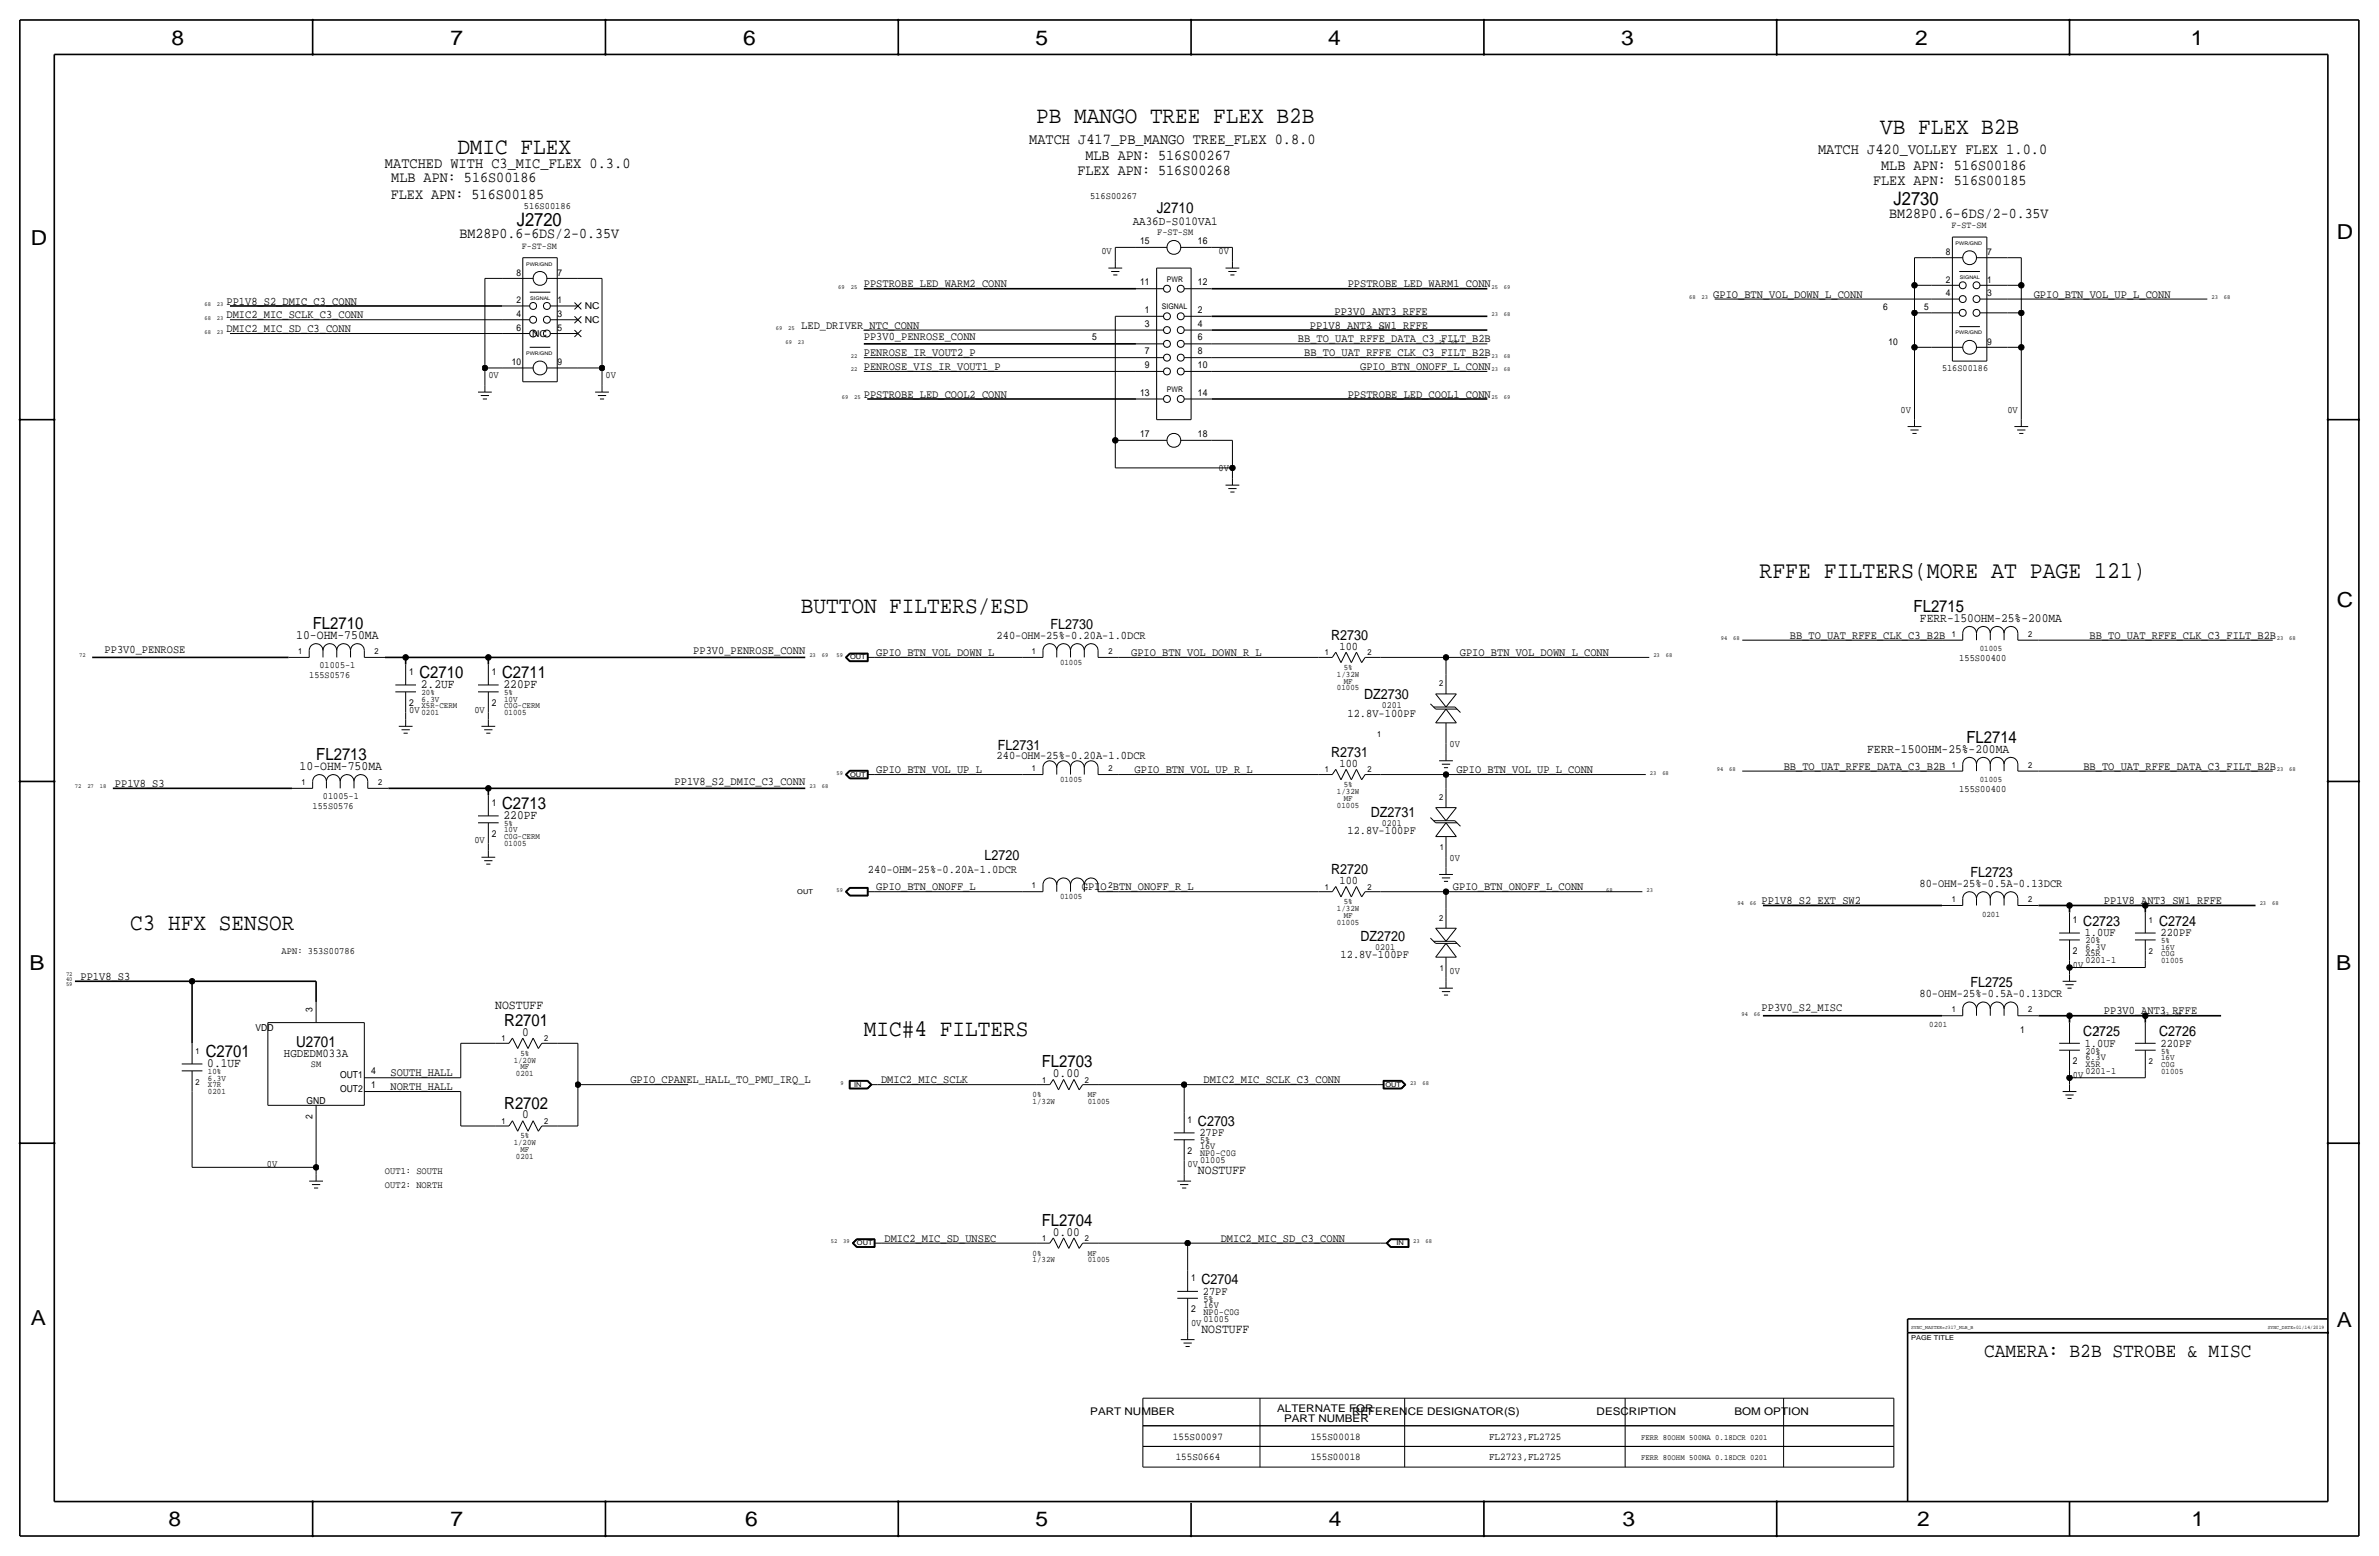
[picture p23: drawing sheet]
<svg xmlns="http://www.w3.org/2000/svg" width="877mm" height="574mm" viewBox="0 0 877 574" stroke-linecap="round" stroke-linejoin="round" font-family="sans-serif">
<defs><g id="words">
<text font-size="8.9" x="648.7" y="213.1">RFFE FILTERS(MORE AT PAGE 121)</text>
<g font-size="8.7">
<text x="382" y="45.5">PB MANGO TREE FLEX B2B</text>
<text x="693.1" y="49.3">VB FLEX B2B</text>
<text x="168.6" y="56.9">DMIC FLEX</text>
<text x="295.2" y="225.8">BUTTON FILTERS/ESD</text>
<text x="48" y="342.6">C3 HFX SENSOR</text>
<text x="318.5" y="382">MIC#4 FILTERS</text>
</g>
<g font-size="7.6">
<text x="63.2" y="16.5">8</text>
<text x="166.1" y="16.5">7</text>
<text x="274" y="16.5">6</text>
<text x="381.7" y="16.5">5</text>
<text x="489.7" y="16.5">4</text>
<text x="597.6" y="16.5">3</text>
<text x="706.1" y="16.5">2</text>
<text x="807.7" y="16.5">1</text>
<text x="861.5" y="88.1">D</text>
<text x="11.4" y="90.4">D</text>
<text x="861.5" y="223.8">C</text>
<text x="10.9" y="357.6">B</text>
<text x="861.3" y="357.4">B</text>
<text x="11.4" y="488.4">A</text>
<text x="861.5" y="489.2">A</text>
<text x="62.2" y="562.6">8</text>
<text x="166.1" y="562.6">7</text>
<text x="274.8" y="562.6">6</text>
<text x="381.7" y="562.6">5</text>
<text x="489.9" y="562.6">4</text>
<text x="598.1" y="562.6">3</text>
<text x="706.8" y="562.6">2</text>
<text x="807.9" y="562.6">1</text>
</g>
<text font-size="7.4" x="731.5" y="500.1">CAMERA: B2B STROBE &amp; MISC</text>
<g font-size="6.8">
<text x="698.1" y="75.7">J2730</text>
<text x="190.5" y="83.3">J2720</text>
</g>
<g font-size="6.2">
<text x="705.5" y="225.6">FL2715</text>
<text x="115.3" y="231.9">FL2710</text>
<text x="154.6" y="249.9">C2710</text>
<text x="185.1" y="249.9">C2711</text>
<text x="724.9" y="273.8">FL2714</text>
<text x="116.6" y="280.2">FL2713</text>
<text x="185.1" y="298.2">C2713</text>
<text x="185.9" y="378.2">R2701</text>
<text x="75.9" y="389.6">C2701</text>
<text x="384.1" y="393.4">FL2703</text>
<text x="185.9" y="408.7">R2702</text>
<text x="384.1" y="451.9">FL2704</text>
</g>
<g font-size="5.6">
<text x="379.4" y="53.1">MATCH J417_PB_MANGO TREE_FLEX 0.8.0</text>
<text x="400.2" y="59">MLB APN: 516S00267</text>
<text x="670.3" y="56.9">MATCH J420_VOLLEY FLEX 1.0.0</text>
<text x="141.9" y="62">MATCHED WITH C3_MIC_FLEX 0.3.0</text>
<text x="397.2" y="64.5">FLEX APN: 516S00268</text>
<text x="693.6" y="62.8">MLB APN: 516S00186</text>
<text x="144.3" y="67.1">MLB APN: 516S00186</text>
<text x="690.6" y="68.3">FLEX APN: 516S00185</text>
<text x="144.1" y="73.4">FLEX APN: 516S00185</text>
<text x="426.5" y="78.5">J2710</text>
<text x="109.2" y="385.8">U2701</text>
</g>
<g font-size="5.5">
<text x="696.5" y="80.3">BM28P0.6-6DS/2-0.35V</text>
<text x="169.5" y="87.9">BM28P0.6-6DS/2-0.35V</text>
</g>
<g font-size="5.2">
<text x="387.3" y="231.9">FL2730</text>
<text x="490.7" y="236">R2730</text>
<text x="502.9" y="257.8">DZ2730</text>
<text x="367.9" y="276.4">FL2731</text>
<text x="490.7" y="279.1">R2731</text>
<text x="505.4" y="301">DZ2731</text>
<text x="363" y="317">L2720</text>
<text x="490.7" y="322.3">R2720</text>
<text x="726.4" y="323.3">FL2723</text>
<text x="768" y="341.4">C2723</text>
<text x="796" y="341.4">C2724</text>
<text x="501.6" y="346.7">DZ2720</text>
<text x="726.4" y="364">FL2725</text>
<text x="768" y="382">C2725</text>
<text x="796" y="382">C2726</text>
<text x="441.7" y="415">C2703</text>
<text x="442.9" y="473.5">C2704</text>
</g>
<g font-size="4.7">
<text x="707.8" y="229.1">FERR-150OHM-25%-200MA</text>
<text x="109.2" y="235.5">10-OHM-750MA</text>
<text x="155.1" y="253.7">2.2UF</text>
<text x="185.6" y="253.7">220PF</text>
<text x="688.4" y="277.4">FERR-150OHM-25%-200MA</text>
<text x="110.5" y="283.7">10-OHM-750MA</text>
<text x="185.6" y="302">220PF</text>
<text x="182.6" y="371.9">NOSTUFF</text>
<text x="192.5" y="381.8">0</text>
<text x="76.4" y="393.4">0.1UF</text>
<text x="388.2" y="397">0.00</text>
<text x="192.5" y="412.2">0</text>
<text x="441.7" y="432.8">NOSTUFF</text>
<text x="388.2" y="455.4">0.00</text>
<text x="442.9" y="491.2">NOSTUFF</text>
</g>
<text font-size="4.5" x="417.6" y="82.8">AA36D-S010VA1</text>
<text font-size="4.4" x="104.7" y="389.6">HGDEDM033A</text>
<g font-size="4.3">
<text x="318.5" y="105.9">PPSTROBE_LED_WARM2_CONN</text>
<text x="496.9" y="105.9">PPSTROBE_LED_WARM1_CONN</text>
<text x="83.5" y="112.3">PP1V8_S2_DMIC_C3_CONN</text>
<text x="631.7" y="109.7">GPIO_BTN_VOL_DOWN_L_CONN</text>
<text x="749.8" y="109.7">GPIO_BTN_VOL_UP_L_CONN</text>
<text x="83.5" y="117.3">DMIC2_MIC_SCLK_C3_CONN</text>
<text x="492" y="116.1">PP3V0_ANT3_RFFE</text>
<text x="83.5" y="122.4">DMIC2_MIC_SD_C3_CONN</text>
<text x="295.4" y="121.2">LED_DRIVER_NTC_CONN</text>
<text x="318.5" y="125.5">PP3V0_PENROSE_CONN</text>
<text x="483" y="121.2">PP1V8_ANT3_SW1_RFFE</text>
<text x="318.5" y="131.3">PENROSE_IR_VOUT2_P</text>
<text x="478.5" y="126.2">BB_TO_UAT_RFFE_DATA_C3_FILT_B2B</text>
<text x="480.8" y="131.3">BB_TO_UAT_RFFE_CLK_C3_FILT_B2B</text>
<text x="318.5" y="136.4">PENROSE_VIS_IR_VOUT1_P</text>
<text x="501.4" y="136.4">GPIO_BTN_ONOFF_L_CONN</text>
<text x="318.5" y="146.6">PPSTROBE_LED_COOL2_CONN</text>
<text x="496.9" y="146.6">PPSTROBE_LED_COOL1_CONN</text>
<text x="367.4" y="235.5">240-OHM-25%-0.20A-1.0DCR</text>
<text x="493.8" y="239.5">100</text>
<text x="659.9" y="235.5">BB_TO_UAT_RFFE_CLK_C3_B2B</text>
<text x="770.4" y="235.5">BB_TO_UAT_RFFE_CLK_C3_FILT_B2B</text>
<text x="38.6" y="240.5">PP3V0_PENROSE</text>
<text x="255.6" y="241">PP3V0_PENROSE_CONN</text>
<text x="323" y="241.8">GPIO_BTN_VOL_DOWN_L</text>
<text x="417" y="241.8">GPIO_BTN_VOL_DOWN_R_L</text>
<text x="538.2" y="241.8">GPIO_BTN_VOL_DOWN_L_CONN</text>
<text x="496.8" y="264.2">12.8V-100PF</text>
<text x="367.4" y="279.9">240-OHM-25%-0.20A-1.0DCR</text>
<text x="323" y="285">GPIO_BTN_VOL_UP_L</text>
<text x="418.3" y="285">GPIO_BTN_VOL_UP_R_L</text>
<text x="493.8" y="282.7">100</text>
<text x="536.9" y="285">GPIO_BTN_VOL_UP_L_CONN</text>
<text x="657.6" y="283.7">BB_TO_UAT_RFFE_DATA_C3_B2B</text>
<text x="768.1" y="283.7">BB_TO_UAT_RFFE_DATA_C3_FILT_B2B</text>
<text x="42.4" y="290.1">PP1V8_S3</text>
<text x="248.7" y="289.3">PP1V8_S2_DMIC_C3_CONN</text>
<text x="496.8" y="307.4">12.8V-100PF</text>
<text x="320" y="321.8">240-OHM-25%-0.20A-1.0DCR</text>
<text x="323" y="328.2">GPIO_BTN_ONOFF_L</text>
<text x="398.8" y="328.2">GPIO_BTN_ONOFF_R_L</text>
<text x="493.8" y="325.9">100</text>
<text x="535.6" y="328.2">GPIO_BTN_ONOFF_L_CONN</text>
<text x="707.6" y="326.9">80-OHM-25%-0.5A-0.13DCR</text>
<text x="649.4" y="333.2">PP1V8_S2_EXT_SW2</text>
<text x="775.7" y="333.2">PP1V8_ANT3_SW1_RFFE</text>
<text x="768.6" y="345.2">1.0UF</text>
<text x="796.5" y="345.2">220PF</text>
<text x="494.2" y="353.1">12.8V-100PF</text>
<text x="29.7" y="361.2">PP1V8_S3</text>
<text x="707.6" y="367.5">80-OHM-25%-0.5A-0.13DCR</text>
<text x="649.4" y="372.6">PP3V0_S2_MISC</text>
<text x="775.7" y="373.9">PP3V0_ANT3_RFFE</text>
<text x="768.6" y="385.8">1.0UF</text>
<text x="796.5" y="385.8">220PF</text>
<text x="144" y="396.7">SOUTH_HALL</text>
<text x="144" y="401.8">NORTH_HALL</text>
<text x="232.4" y="399.3">GPIO_CPANEL_HALL_TO_PMU_IRQ_L</text>
<text x="324.8" y="399.3">DMIC2_MIC_SCLK</text>
<text x="443.7" y="399.3">DMIC2_MIC_SCLK_C3_CONN</text>
<text x="442.2" y="418.8">27PF</text>
<text x="326.1" y="457.7">DMIC2_MIC_SD_UNSEC</text>
<text x="450" y="457.7">DMIC2_MIC_SD_C3_CONN</text>
<text x="443.4" y="477.3">27PF</text>
</g>
<g font-size="3.9">
<text x="401.9" y="521.7">PART NUMBER</text>
<text x="470.9" y="520.4">ALTERNATE FOR</text>
<text x="498.5" y="521.7">REFERENCE DESIGNATOR(S)</text>
<text x="588.6" y="521.7">DESCRIPTION</text>
<text x="639.4" y="521.7">BOM OPTION</text>
<text x="473.4" y="524.3">PART NUMBER</text>
</g>
<g font-size="3.8">
<text x="432.4" y="530.6">155S00097</text>
<text x="483.2" y="530.6">155S00018</text>
<text x="549" y="530.6">FL2723,FL2725</text>
<text x="433.4" y="538.2">155S0664</text>
<text x="483.2" y="538.2">155S00018</text>
<text x="549" y="538.2">FL2723,FL2725</text>
</g>
<g font-size="3.6">
<text x="193.1" y="77.2">516S00186</text>
<text x="401.9" y="73.4">516S00267</text>
<text x="406" y="93.7">0V</text>
<text x="449.2" y="93.7">0V</text>
<text x="180" y="139.4">0V</text>
<text x="223.2" y="139.4">0V</text>
<text x="700.7" y="152.1">0V</text>
<text x="740.1" y="152.1">0V</text>
<text x="449.2" y="173.7">0V</text>
<text x="722.3" y="243.6">155S00400</text>
<text x="150.8" y="262.6">0V</text>
<text x="174.9" y="262.6">0V</text>
<text x="534.4" y="275.3">0V</text>
<text x="722.3" y="291.8">155S00400</text>
<text x="174.9" y="310.9">0V</text>
<text x="534.4" y="317.2">0V</text>
<text x="103.8" y="351.5">APN: 353S00786</text>
<text x="534.4" y="359.2">0V</text>
<text x="764.2" y="356.6">0V</text>
<text x="764.2" y="397.3">0V</text>
<text x="98.3" y="430.3">0V</text>
<text x="437.8" y="430.3">0V</text>
<text x="141.9" y="432.8">OUT1: SOUTH</text>
<text x="141.9" y="437.9">OUT2: NORTH</text>
<text x="439.1" y="488.7">0V</text>
</g>
<g font-size="3.5">
<text x="420.4" y="89.9">15</text>
<text x="426.7" y="86.6">F-ST-SM</text>
<text x="441.7" y="89.9">16</text>
<text x="719.4" y="84.1">F-ST-SM</text>
<text x="192.4" y="91.7">F-ST-SM</text>
<text x="717.4" y="94">8</text>
<text x="732.6" y="94">7</text>
<text x="190.4" y="101.7">8</text>
<text x="205.6" y="101.7">7</text>
<text x="420.4" y="105.2">11</text>
<text x="441.7" y="105.2">12</text>
<text x="717.4" y="104.2">2</text>
<text x="732.6" y="104.2">1</text>
<text x="190.4" y="111.8">2</text>
<text x="205.6" y="111.8">1</text>
<text x="717.4" y="109.3">4</text>
<text x="732.6" y="109.3">3</text>
<text x="190.4" y="116.9">4</text>
<text x="205.6" y="116.9">3</text>
<text x="215.6" y="114">NC</text>
<text x="215.6" y="119.1">NC</text>
<text x="422.1" y="115.3">1</text>
<text x="441.7" y="115.3">2</text>
<text x="694.2" y="114.4">6</text>
<text x="709.4" y="114.4">5</text>
<text x="190.4" y="122">6</text>
<text x="196.1" y="124.2">NC</text>
<text x="205.6" y="122">5</text>
<text x="402.7" y="125.5">5</text>
<text x="422.1" y="120.4">3</text>
<text x="441.7" y="120.4">4</text>
<text x="441.7" y="125.5">6</text>
<text x="422.1" y="130.6">7</text>
<text x="441.7" y="130.6">8</text>
<text x="696.2" y="127.1">10</text>
<text x="732.6" y="127.1">9</text>
<text x="188.6" y="134.7">10</text>
<text x="205.6" y="134.7">9</text>
<text x="422.1" y="135.6">9</text>
<text x="441.7" y="135.6">10</text>
<text x="716" y="136.9">516S00186</text>
<text x="420.4" y="145.8">13</text>
<text x="441.7" y="145.8">14</text>
<text x="420.4" y="161">17</text>
<text x="441.7" y="161">18</text>
<text x="114" y="249.9">155S0576</text>
<text x="117.8" y="246.4">01005-1</text>
<text x="150.8" y="248.7">1</text>
<text x="181.3" y="248.7">1</text>
<text x="150.8" y="260.1">2</text>
<text x="181.3" y="260.1">2</text>
<text x="509.5" y="261.1">0201</text>
<text x="115.3" y="298.2">155S0576</text>
<text x="119.1" y="294.6">01005-1</text>
<text x="181.3" y="296.9">1</text>
<text x="509.5" y="304.3">0201</text>
<text x="181.3" y="308.4">2</text>
<text x="764.2" y="340.1">1</text>
<text x="768.8" y="347.7">20%</text>
<text x="506.9" y="350">0201</text>
<text x="764.2" y="351.5">2</text>
<text x="768.8" y="350">6.3V</text>
<text x="768.8" y="352.6">X5R</text>
<text x="768.8" y="355.1">0201-1</text>
<text x="115.3" y="373.1" transform="rotate(-90 115.3 373.1)">3</text>
<text x="94.2" y="380">VDD</text>
<text x="744.8" y="380.7">1</text>
<text x="768.8" y="388.4">20%</text>
<text x="114.6" y="393.4">SM</text>
<text x="136.9" y="396">4</text>
<text x="764.2" y="392.2">2</text>
<text x="768.8" y="390.7">6.3V</text>
<text x="768.8" y="393.2">X5R</text>
<text x="768.8" y="395.7">0201-1</text>
<text x="125.4" y="397.3">OUT1</text>
<text x="136.9" y="401.1">1</text>
<text x="113" y="406.9">GND</text>
<text x="125.4" y="402.3">OUT2</text>
<text x="115.3" y="412.5" transform="rotate(-90 115.3 412.5)">2</text>
<text x="437.8" y="413.8">1</text>
<text x="437.8" y="425.2">2</text>
<text x="442.4" y="421.4">5%</text>
<text x="442.4" y="423.7">16V</text>
<text x="442.4" y="426.2">NP0-C0G</text>
<text x="442.4" y="428.8">01005</text>
<text x="439.1" y="472.2">1</text>
<text x="443.7" y="479.8">5%</text>
<text x="439.1" y="483.6">2</text>
<text x="443.7" y="482.1">16V</text>
<text x="443.7" y="484.6">NP0-C0G</text>
<text x="443.7" y="487.2">01005</text>
</g>
<g font-size="3.1">
<text x="719.5" y="234.7">1</text>
<text x="747.7" y="234.7">2</text>
<text x="109.9" y="241">1</text>
<text x="138.1" y="241">2</text>
<text x="380.4" y="241">1</text>
<text x="390.8" y="245.1">01005</text>
<text x="408.6" y="241">2</text>
<text x="488.4" y="241.6">1</text>
<text x="504.1" y="241.6">2</text>
<text x="729.9" y="240">01005</text>
<text x="492.9" y="249.4">1/32W</text>
<text x="495.4" y="246.9">5%</text>
<text x="495.4" y="252">MF</text>
<text x="155.4" y="256.3">20%</text>
<text x="185.9" y="256.3">5%</text>
<text x="492.9" y="254.5">01005</text>
<text x="530.6" y="253">2</text>
<text x="155.4" y="258.6">6.3V</text>
<text x="155.4" y="263.7">0201</text>
<text x="155.4" y="261.1">X5R-CERM</text>
<text x="185.9" y="258.6">10V</text>
<text x="185.9" y="261.1">C0G-CERM</text>
<text x="185.9" y="263.7">01005</text>
<text x="507.7" y="271.5">1</text>
<text x="380.4" y="284.2">1</text>
<text x="408.6" y="284.2">2</text>
<text x="488.4" y="284.7">1</text>
<text x="504.1" y="284.7">2</text>
<text x="719.5" y="283">1</text>
<text x="747.7" y="283">2</text>
<text x="111.2" y="289.3">1</text>
<text x="139.4" y="289.3">2</text>
<text x="390.8" y="288.3">01005</text>
<text x="492.9" y="292.6">1/32W</text>
<text x="495.4" y="290.1">5%</text>
<text x="729.9" y="288.3">01005</text>
<text x="492.9" y="297.7">01005</text>
<text x="495.4" y="295.1">MF</text>
<text x="530.6" y="294.9">2</text>
<text x="185.9" y="304.5">5%</text>
<text x="185.9" y="309.4">C0G-CERM</text>
<text x="185.9" y="306.8">10V</text>
<text x="185.9" y="311.9">01005</text>
<text x="530.8" y="313.4">1</text>
<text x="380.4" y="327.4">1</text>
<text x="408.6" y="327.4">2</text>
<text x="488.4" y="327.9">1</text>
<text x="504.1" y="327.9">2</text>
<text x="390.8" y="331.5">01005</text>
<text x="492.9" y="335.8">1/32W</text>
<text x="495.4" y="333.2">5%</text>
<text x="719.5" y="332.5">1</text>
<text x="747.7" y="332.5">2</text>
<text x="492.9" y="340.9">01005</text>
<text x="495.4" y="338.3">MF</text>
<text x="530.6" y="339.3">2</text>
<text x="730.7" y="337.8">0201</text>
<text x="792.2" y="340.1">1</text>
<text x="796.7" y="347.7">5%</text>
<text x="792.2" y="351.5">2</text>
<text x="796.7" y="350">16V</text>
<text x="796.7" y="352.6">C0G</text>
<text x="530.8" y="357.9">1</text>
<text x="796.7" y="355.1">01005</text>
<text x="719.5" y="373.1">1</text>
<text x="747.7" y="373.1">2</text>
<text x="184.9" y="383.8">1</text>
<text x="200.6" y="383.8">2</text>
<text x="711.3" y="378.5">0201</text>
<text x="772.7" y="380.7">1</text>
<text x="72.1" y="388.4">1</text>
<text x="191.8" y="389.1">5%</text>
<text x="796.7" y="388.4">5%</text>
<text x="76.7" y="396">10%</text>
<text x="189.4" y="391.7">1/20W</text>
<text x="191.8" y="394.2">MF</text>
<text x="792.2" y="392.2">2</text>
<text x="796.7" y="390.7">16V</text>
<text x="796.7" y="395.7">01005</text>
<text x="796.7" y="393.2">C0G</text>
<text x="72.1" y="399.8">2</text>
<text x="76.7" y="398.3">6.3V</text>
<text x="76.7" y="400.8">X7R</text>
<text x="190.2" y="396.7">0201</text>
<text x="384.2" y="399">1</text>
<text x="400" y="399">2</text>
<text x="76.7" y="403.4">0201</text>
<text x="380.7" y="406.9">1/32W</text>
<text x="380.7" y="404.4">0%</text>
<text x="401" y="406.9">01005</text>
<text x="401" y="404.4">MF</text>
<text x="184.9" y="414.3">1</text>
<text x="191.8" y="419.6">5%</text>
<text x="200.6" y="414.3">2</text>
<text x="189.4" y="422.1">1/20W</text>
<text x="191.8" y="424.7">MF</text>
<text x="190.2" y="427.2">0201</text>
<text x="384.2" y="457.5">1</text>
<text x="400" y="457.5">2</text>
<text x="380.7" y="465.3">1/32W</text>
<text x="380.7" y="462.8">0%</text>
<text x="401" y="465.3">01005</text>
<text x="401" y="462.8">MF</text>
</g>
<g font-size="3">
<text x="605" y="530.6">FERR 80OHM 500MA 0.18DCR 0201</text>
<text x="605" y="538.2">FERR 80OHM 500MA 0.18DCR 0201</text>
</g>
<g font-size="2.9">
<text x="430.2" y="103.9">PWR</text>
<text x="428.3" y="114">SIGNAL</text>
<text x="430.2" y="144.5">PWR</text>
</g>
<g font-size="2.5">
<text x="313.4" y="243.1">OUT</text>
<text x="313.4" y="286.3">OUT</text>
<text x="293.9" y="329.4">OUT</text>
<text x="314.9" y="400.6">IN</text>
<text x="510.7" y="400.6">OUT</text>
<text x="315.9" y="459">OUT</text>
<text x="514.9" y="459">IN</text>
<text x="704.5" y="493.8">PAGE TITLE</text>
</g>
<g font-size="2.3">
<text x="309.1" y="106.4">69</text>
<text x="313.6" y="106.4">25</text>
<text x="549.9" y="106.4">25</text>
<text x="554.4" y="106.4">69</text>
<text x="75.4" y="112.8">68</text>
<text x="80" y="112.8">23</text>
<text x="622.8" y="110.2">68</text>
<text x="627.3" y="110.2">23</text>
<text x="815.3" y="110.2">23</text>
<text x="819.9" y="110.2">68</text>
<text x="75.4" y="117.9">68</text>
<text x="80" y="117.9">23</text>
<text x="549.9" y="116.6">23</text>
<text x="554.4" y="116.6">68</text>
<text x="75.4" y="122.9">68</text>
<text x="80" y="122.9">23</text>
<text x="286" y="121.7">69</text>
<text x="290.6" y="121.7">25</text>
<text x="503.7" y="121.7">23</text>
<text x="508.3" y="121.7">68</text>
<text x="289.6" y="126.7">69</text>
<text x="294.2" y="126.7">23</text>
<text x="313.6" y="131.8">22</text>
<text x="530.4" y="126.7">23</text>
<text x="535" y="126.7">68</text>
<text x="549.9" y="131.8">23</text>
<text x="554.4" y="131.8">68</text>
<text x="313.6" y="136.9">22</text>
<text x="549.9" y="136.9">23</text>
<text x="554.4" y="136.9">68</text>
<text x="310.3" y="147.1">69</text>
<text x="314.9" y="147.1">25</text>
<text x="549.9" y="147.1">25</text>
<text x="554.4" y="147.1">69</text>
<text x="634.4" y="236">94</text>
<text x="639" y="236">68</text>
<text x="839.4" y="236">23</text>
<text x="844" y="236">68</text>
<text x="29.2" y="242.3">72</text>
<text x="298.4" y="242.3">23</text>
<text x="303" y="242.3">69</text>
<text x="308.4" y="242.3">59</text>
<text x="609.5" y="242.3">23</text>
<text x="614.1" y="242.3">68</text>
<text x="308.4" y="285.5">59</text>
<text x="608.3" y="285.5">23</text>
<text x="612.9" y="285.5">68</text>
<text x="632.9" y="284.2">94</text>
<text x="637.5" y="284.2">68</text>
<text x="839.4" y="284.2">23</text>
<text x="844" y="284.2">68</text>
<text x="27.6" y="290.6">72</text>
<text x="32.2" y="290.6">27</text>
<text x="36.8" y="290.6">18</text>
<text x="298.4" y="290.6">23</text>
<text x="303" y="290.6">68</text>
<text x="308.4" y="328.7">59</text>
<text x="592.1" y="328.7">68</text>
<text x="607" y="328.7">23</text>
<text x="640.5" y="333.8">94</text>
<text x="645.1" y="333.8">66</text>
<text x="833.1" y="333.8">23</text>
<text x="837.6" y="333.8">68</text>
<text x="24.3" y="359.9">72</text>
<text x="24.3" y="363.5">59</text>
<text x="24.3" y="361.7">40</text>
<text x="642.1" y="374.4">94</text>
<text x="646.6" y="374.4">66</text>
<text x="797.3" y="374.4">23</text>
<text x="801.9" y="374.4">68</text>
<text x="309.8" y="399.8">9</text>
<text x="519.8" y="399.8">23</text>
<text x="524.4" y="399.8">68</text>
<text x="306.3" y="458.2">52</text>
<text x="310.9" y="458.2">39</text>
<text x="521" y="458.2">23</text>
<text x="525.5" y="458.2">68</text>
</g>
<g font-size="2">
<text x="704.5" y="490">SYNC_MASTER=J317_MLB_B</text>
<text x="836" y="490">SYNC_DATE=01/14/2019</text>
</g>
<g font-size="1.8">
<text x="721" y="90.4">PWR/GND</text>
<text x="193.9" y="98">PWR/GND</text>
<text x="722.6" y="102.9">SIGNAL</text>
<text x="195.5" y="110.5">SIGNAL</text>
<text x="721" y="123.2">PWR/GND</text>
<text x="193.9" y="130.8">PWR/GND</text>
</g>
</g></defs>
<g fill="none" stroke="#000" stroke-width=".6">
<path d="M7.3 7.4v558.8zM7.3 7.4h862.3zM115.3 7.4v12.7zM223.2 7.4v12.7zM331.2 7.4v12.7zM439.1 7.4v12.7zM547.1 7.4v12.7zM655 7.4v12.7zM763 7.4v12.7zM869.6 7.4v558.8zM20 20.1v533.4zM20 20.1h838.2z"/>
<path d="M858.2 20.1v533.4zM84.8 112.8h100.3zM318.5 106.4h100.3zM446.7 116.6h101.6zM446.7 106.4h101.6zM318.5 126.7h100.3zM446.7 121.7h101.6zM7.3 154.7h12.7zM319.7 147.1h99.1zM446.7 147.1h101.6zM858.2 154.7h11.4zM34 242.3h72.4z"/>
<path d="M141.9 242.3h7.7zM149.6 242.3h30.4zM149.6 242.3v2.6zM180 242.3h116.9zM180 242.3v2.6zM7.3 288h12.7zM41.6 290.6h66zM143.2 290.6h36.8zM180 290.6h116.9zM180 290.6v2.5zM858.2 288h11.4zM649.9 333.8h66.1z"/>
<path d="M751.5 333.8h11.5zM763 333.8h27.9zM763 333.8v2.5zM790.9 333.8v2.5zM790.9 333.8h40.6zM27.6 361.7h43.2zM70.8 361.7h45.7zM70.8 361.7v22.9zM116.5 361.7v7.6zM649.9 374.4h66.1zM751.5 374.4h11.5zM763 374.4h27.9z"/>
<path d="M763 374.4v2.5zM790.9 374.4v2.5zM790.9 374.4h27.9zM7.3 421.4h12.7zM858.2 421.4h11.4zM703.3 486.2v5zM703.3 486.2h154.9zM703.3 491.2h154.9zM703.3 491.2v62.3zM20 553.5h838.2zM115.3 553.5v12.7zM223.2 553.5v12.7z"/>
<path d="M331.2 553.5v12.7zM439.1 554v12.2zM547.1 553.5v12.7zM655 553.5v12.7zM763 553.5v12.7zM7.3 566.2h862.3z"/>
</g>
<g fill="none" stroke="#000" stroke-width=".37">
<path d="M192.7 95v45.7zM192.7 95h12.7zM205.4 95v45.7zM408.6 98.8h5.1zM411.2 91.2h7.6zM411.2 91.2v5.1zM411.2 96.3v2.5zM418.8 91.2h11.4zM426.4 98.8v55.9zM426.4 98.8h12.7zM435.3 91.2h11.4zM439.1 98.8v55.9z"/>
<path d="M446.7 91.2h7.7zM451.8 98.8h5.1zM454.4 91.2v5.1zM454.4 96.3v2.5zM705.8 95v10.2zM705.8 95h6.4zM712.2 95h11.4zM719.8 87.4v45.7zM719.8 87.4h12.7zM728.7 95h11.4zM732.5 87.4v45.7zM740.1 95h5.1z"/>
<path d="M745.2 95v10.2zM84.8 117.9h100.3zM178.8 102.6v33zM178.8 102.6h6.3zM185.1 117.9h10.2zM185.1 112.8h10.2zM185.1 102.6h11.4zM195.3 107.7h7.6zM201.6 102.6h11.5zM202.9 117.9h10.2zM202.9 112.8h10.2zM211.8 111.5l2.5 2.5z"/>
<path d="M211.8 116.6l2.5 2.5zM213.1 102.6h8.8zM214.3 111.5l-2.5 2.5zM214.3 116.6l-2.5 2.5zM221.9 102.6v33zM409.7 100.1h3zM410.4 101.3h1.5zM411.2 116.6v45.7zM411.2 116.6h7.6zM418.8 106.4h10.2zM418.8 116.6h10.2zM436.6 116.6h10.1z"/>
<path d="M436.6 106.4h10.1zM452.8 100.1h3.1zM453.6 101.3h1.5zM632.2 110.2h80zM705.8 115.3h6.4zM705.8 105.2v10.1zM705.8 115.3v12.7zM705.8 105.2h6.4zM712.2 115.3h10.1zM712.2 110.2h10.1zM712.2 105.2h10.1zM722.3 100.1h7.6z"/>
<path d="M729.9 115.3h10.2zM729.9 110.2h10.2zM729.9 105.2h10.2zM740.1 105.2h5.1zM740.1 115.3h5.1zM740.1 110.2h73.7zM745.2 105.2v10.1zM745.2 115.3v12.7zM84.8 122.9h100.3zM178.8 135.6h6.3zM178.8 135.6v6.4zM185.1 135.6h11.4z"/>
<path d="M185.1 122.9h10.2zM195.3 128h7.6zM201.6 135.6h11.5zM202.9 122.9h10.2zM211.8 124.2l2.5-2.5zM211.8 121.7l2.5 2.5zM213.1 135.6h8.8zM221.9 135.6v6.4zM318.5 131.8h100.3zM318.5 136.9h100.3zM318.5 121.7h100.3zM418.8 126.7h10.2z"/>
<path d="M418.8 136.9h10.2zM418.8 131.8h10.2zM418.8 121.7h10.2zM436.6 131.8h10.1zM436.6 136.9h10.1zM436.6 121.7h10.1zM436.6 126.7h10.1zM446.7 136.9h101.6zM446.7 131.8h101.6zM446.7 126.7h101.6zM705.8 128h6.4zM705.8 128v26.7z"/>
<path d="M712.2 128h11.4zM719.8 133.1h12.7zM722.3 120.4h7.6zM728.7 128h11.4zM740.1 128h5.1zM745.2 128v26.7zM176.2 144.5h5.1zM177.2 145.8h3.1zM178 147.1h1.5zM178.8 142v2.5zM192.7 140.7h12.7zM219.4 144.5h5.1z"/>
<path d="M220.4 145.8h3.1zM221.2 147.1h1.5zM221.9 142v2.5zM418.8 147.1h10.2zM426.4 154.7h12.7zM436.6 147.1h10.1zM703.3 157.2h5.1zM704.3 158.5h3zM705.1 159.8h1.5zM705.8 154.7v2.5zM742.6 157.2h5.1zM743.7 158.5h3z"/>
<path d="M744.4 159.8h1.5zM745.2 154.7v2.5zM411.2 172.5h43.2zM411.2 162.3v10.2zM411.2 162.3h7.6zM418.8 162.3h11.4zM435.3 162.3h11.4zM446.7 162.3h7.7zM451.8 178.8h5.1zM454.4 162.3v10.2zM454.4 172.5v3.8zM454.4 176.3v2.5z"/>
<path d="M452.8 180.1h3.1zM453.6 181.4h1.5zM114 239.8v2.5zM114 239.8a2.54 2.54 0 0 1 2.5-2.5 2.54 2.54 0 0 1 2.6 2.5 2.54 2.54 0 0 1 2.5-2.5 2.54 2.54 0 0 1 2.6 2.5 2.54 2.54 0 0 1 2.5-2.5 2.54 2.54 0 0 1 2.5 2.5 2.54 2.54 0 0 1 2.6-2.5 2.54 2.54 0 0 1 2.5 2.5M119.1 239.8v2.5zM124.2 239.8v2.5zM129.2 239.8v2.5zM134.3 239.8v2.5zM384.5 239.8v2.5zM384.5 239.8a2.54 2.54 0 0 1 2.5-2.5 2.54 2.54 0 0 1 2.6 2.5 2.54 2.54 0 0 1 2.5-2.5 2.54 2.54 0 0 1 2.6 2.5 2.54 2.54 0 0 1 2.5-2.5 2.54 2.54 0 0 1 2.5 2.5 2.54 2.54 0 0 1 2.6-2.5 2.54 2.54 0 0 1 2.5 2.5M389.6 239.8v2.5zM394.7 239.8v2.5z"/>
<path d="M399.7 239.8v2.5zM404.8 239.8v2.5zM642.3 236h73.7zM716 236h7.6zM723.6 233.4v2.6zM723.6 233.4a2.54 2.54 0 0 1 2.5-2.5 2.54 2.54 0 0 1 2.6 2.5 2.54 2.54 0 0 1 2.5-2.5 2.54 2.54 0 0 1 2.6 2.5 2.54 2.54 0 0 1 2.5-2.5 2.54 2.54 0 0 1 2.5 2.5 2.54 2.54 0 0 1 2.6-2.5 2.54 2.54 0 0 1 2.5 2.5M728.7 233.4v2.6zM733.8 233.4v2.6zM738.8 233.4v2.6zM743.9 233.4v2.6zM743.9 236h7.6zM751.5 236h86.4z"/>
<path d="M106.4 242.3h7.6zM134.3 242.3h7.6zM145.7 252.5h7.7zM145.7 255h7.7zM149.6 244.9v7.6zM149.6 255v7.6zM176.2 252.5h7.6zM176.2 255h7.6zM180 244.9v7.6zM180 255v7.6zM311.7 242.3l1.5-1.6zM311.7 242.3l1.5 1.6z"/>
<path d="M311.8 242.3l1.5 1.5zM312 242.3l1.3-1.4zM312 242.3l1.3 1.4zM312.1 242.3l1.3-1.3zM312.1 242.3l1.3 1.3zM313.2 240.7h6.8zM313.2 243.9h6.8zM313.3 240.8l-1.5 1.5zM313.3 240.8h6.6zM313.3 243.8h6.6zM313.3 240.9h6.5zM313.3 243.7h6.5z"/>
<path d="M313.4 241h6.3zM313.4 243.6h6.3zM319.7 242.3h2.6zM319.7 241v2.6zM319.8 240.9v2.8zM319.9 240.8v3zM320 240.7v3.2zM322.3 242.3h54.6zM376.9 242.3h7.6zM404.8 242.3h7.6zM412.4 242.3h73.7zM486.1 242.3h5.1z"/>
<path d="M492.5 240.4l-1.3 1.9zM492.5 240.4l1.9 3.8zM496.3 240.4l-1.9 3.8zM496.3 240.4l1.9 3.8zM500.1 240.4l1.9 3.8zM500.1 240.4l-1.9 3.8zM503.3 242.3h5.7zM503.3 242.3l-1.3 1.9zM509 242.3h24.1zM527.4 259.4l1.9 2zM529.3 255.8h7.6zM529.3 255.8l3.8 4.8z"/>
<path d="M533.1 242.3v6.4zM533.1 242.3h74.9zM533.1 248.7v7.1zM536.9 255.8l-3.8 4.8zM147 267.7h5.1zM148 269h3.1zM148.8 270.3h1.5zM149.6 262.6v2.6zM149.6 265.2v2.5zM177.5 267.7h5.1zM178.5 269h3.1zM179.3 270.3h1.5z"/>
<path d="M180 262.6v2.6zM180 265.2v2.5zM528.5 260.6h7.9zM529.3 266.4h7.6zM529.3 261.4h7.9zM533.1 274.1v3.8zM533.1 277.9v2.5zM533.1 261.4l-3.8 5zM533.1 261.4l3.8 5zM533.1 266.4v7.7zM536.4 260.6l2 2zM107.6 290.6h7.7z"/>
<path d="M115.3 288v2.6zM115.3 288a2.54 2.54 0 0 1 2.5-2.5 2.54 2.54 0 0 1 2.5 2.5 2.54 2.54 0 0 1 2.6-2.5 2.54 2.54 0 0 1 2.5 2.5 2.54 2.54 0 0 1 2.6-2.5 2.54 2.54 0 0 1 2.5 2.5 2.54 2.54 0 0 1 2.5-2.5 2.54 2.54 0 0 1 2.6 2.5M120.3 288v2.6zM125.4 288v2.6zM130.5 288v2.6zM135.6 290.6h7.6zM135.6 288v2.6zM180 293.1v7.6zM311.7 285.5l1.5-1.6zM311.7 285.5l1.5 1.6zM311.8 285.5l1.5 1.5zM312 285.5l1.3-1.4z"/>
<path d="M312 285.5l1.3 1.4zM312.1 285.5l1.3 1.3zM313.2 283.9h6.8zM313.2 287.1h6.8zM313.3 284l-1.5 1.5zM313.3 284h6.6zM313.3 287h6.6zM313.3 284.1h6.5zM313.3 286.9h6.5zM313.4 284.2l-1.3 1.3zM313.4 284.2h6.3zM313.4 286.8h6.3z"/>
<path d="M319.7 285.5h2.6zM319.7 284.2v2.6zM319.8 284.1v2.8zM319.9 284v3zM320 283.9v3.2zM322.3 285.5h54.6zM376.9 285.5h7.6zM384.5 283v2.5zM384.5 283a2.54 2.54 0 0 1 2.5-2.6 2.54 2.54 0 0 1 2.6 2.6 2.54 2.54 0 0 1 2.5-2.6 2.54 2.54 0 0 1 2.6 2.6 2.54 2.54 0 0 1 2.5-2.6 2.54 2.54 0 0 1 2.5 2.6 2.54 2.54 0 0 1 2.6-2.6 2.54 2.54 0 0 1 2.5 2.6M389.6 283v2.5zM394.7 283v2.5zM399.7 283v2.5z"/>
<path d="M404.8 285.5h7.6zM404.8 283v2.5zM412.4 285.5h73.7zM486.1 285.5h5.1zM492.5 283.6l-1.3 1.9zM492.5 283.6l1.9 3.8zM496.3 283.6l-1.9 3.8zM496.3 283.6l1.9 3.8zM500.1 283.6l1.9 3.8zM500.1 283.6l-1.9 3.8zM503.3 285.5h5.7zM503.3 285.5l-1.3 1.9z"/>
<path d="M509 285.5h24.1zM529.3 297.7h7.6zM529.3 297.7l3.8 4.8zM530.6 280.4h5zM531.6 281.7h3zM532.3 283h1.6zM533.1 285.5v5.1zM533.1 285.5h73.7zM533.1 290.6v7.1zM536.9 297.7l-3.8 4.8zM642.3 284.2h73.7zM716 284.2h7.6z"/>
<path d="M723.6 281.7v2.5zM723.6 281.7a2.54 2.54 0 0 1 2.5-2.5 2.54 2.54 0 0 1 2.6 2.5 2.54 2.54 0 0 1 2.5-2.5 2.54 2.54 0 0 1 2.6 2.5 2.54 2.54 0 0 1 2.5-2.5 2.54 2.54 0 0 1 2.5 2.5 2.54 2.54 0 0 1 2.6-2.5 2.54 2.54 0 0 1 2.5 2.5M728.7 281.7v2.5zM733.8 281.7v2.5zM738.8 281.7v2.5zM743.9 281.7v2.5zM743.9 284.2h7.6zM751.5 284.2h86.4zM176.2 300.7h7.6zM176.2 303.3h7.6zM177.5 316h5.1zM178.5 317.2h3.1z"/>
<path d="M179.3 318.5h1.5zM180 310.9v2.5zM180 313.4v2.6zM180 303.3v7.6zM527.4 301.3l1.9 2zM528.5 302.5h7.9zM529.3 308.4h7.6zM529.3 303.3h7.9zM533.1 316v3.8zM533.1 319.8v2.5zM533.1 303.3l-3.8 5.1zM533.1 303.3l3.8 5.1z"/>
<path d="M533.1 308.4v7.6zM536.4 302.5l2 2zM311.7 328.7l1.5-1.6zM311.7 328.7l1.5 1.6zM311.8 328.7l1.5 1.4zM311.8 328.7l1.5-1.5zM312 328.7l1.3-1.4zM312 328.7l1.3 1.3zM312.1 328.7l1.3 1.2zM313.2 327.1h6.8zM313.2 330.3h6.8zM313.3 327.2h6.6z"/>
<path d="M313.3 330.1h6.6zM313.3 327.3h6.5zM313.3 330h6.5zM313.4 327.4l-1.3 1.3zM313.4 327.4h6.3zM313.4 329.9h6.3zM319.7 328.7h2.6zM319.7 327.4v2.5zM319.8 327.3v2.7zM319.9 327.2v2.9zM320 327.1v3.2zM322.3 328.7h54.6z"/>
<path d="M376.9 328.7h7.6zM384.5 326.1v2.6zM384.5 326.1a2.54 2.54 0 0 1 2.5-2.5 2.54 2.54 0 0 1 2.6 2.5 2.54 2.54 0 0 1 2.5-2.5 2.54 2.54 0 0 1 2.6 2.5 2.54 2.54 0 0 1 2.5-2.5 2.54 2.54 0 0 1 2.5 2.5 2.54 2.54 0 0 1 2.6-2.5 2.54 2.54 0 0 1 2.5 2.5M389.6 326.1v2.6zM394.7 326.1v2.6zM399.7 326.1v2.6zM404.8 328.7h7.6zM404.8 326.1v2.6zM412.4 328.7h73.7zM486.1 328.7h5.1zM492.5 326.7l-1.3 2zM492.5 326.7l1.9 3.9z"/>
<path d="M496.3 326.7l-1.9 3.9zM496.3 326.7l1.9 3.9zM500.1 326.7l1.9 3.9zM500.1 326.7l-1.9 3.9zM503.3 328.7h5.7zM503.3 328.7l-1.3 1.9zM509 328.7h24.1zM530.6 322.3h5zM531.6 323.6h3zM532.3 324.9h1.6zM533.1 328.7v6.3zM533.1 328.7h72.4z"/>
<path d="M533.1 335v7.1zM716 333.8h7.6zM723.6 331.2v2.6zM723.6 331.2a2.54 2.54 0 0 1 2.5-2.5 2.54 2.54 0 0 1 2.6 2.5 2.54 2.54 0 0 1 2.5-2.5 2.54 2.54 0 0 1 2.6 2.5 2.54 2.54 0 0 1 2.5-2.5 2.54 2.54 0 0 1 2.5 2.5 2.54 2.54 0 0 1 2.6-2.5 2.54 2.54 0 0 1 2.5 2.5M728.7 331.2v2.6zM733.8 331.2v2.6zM738.8 331.2v2.6zM743.9 333.8h7.6zM743.9 331.2v2.6zM763 336.3v7.6zM790.9 336.3v7.6zM527.4 345.8l1.9 1.9z"/>
<path d="M528.5 347h7.9zM529.3 352.8h7.6zM529.3 342.1h7.6zM529.3 347.7h7.9zM529.3 342.1l3.8 4.9zM533.1 347.7l-3.8 5.1zM533.1 347.7l3.8 5.1zM533.1 352.8v7.6zM536.4 347l2 2zM536.9 342.1l-3.8 4.9zM759.2 343.9h7.6zM759.2 346.5h7.6z"/>
<path d="M763 356.6h27.9zM763 354.1v2.5zM763 356.6v2.6zM763 346.5v7.6zM763 359.2v2.5zM787.1 343.9h7.6zM787.1 346.5h7.6zM790.9 354.1v2.5zM790.9 346.5v7.6zM98.8 376.9v30.5zM98.8 376.9h35.5zM116.5 369.3v7.6z"/>
<path d="M134.3 376.9v30.5zM530.6 364.2h5zM531.6 365.5h3zM532.3 366.8h1.6zM533.1 360.4v1.3zM533.1 361.7v2.5zM716 374.4h7.6zM723.6 371.9v2.5zM723.6 371.9a2.54 2.54 0 0 1 2.5-2.6 2.54 2.54 0 0 1 2.6 2.6 2.54 2.54 0 0 1 2.5-2.6 2.54 2.54 0 0 1 2.6 2.6 2.54 2.54 0 0 1 2.5-2.6 2.54 2.54 0 0 1 2.5 2.6 2.54 2.54 0 0 1 2.6-2.6 2.54 2.54 0 0 1 2.5 2.6M728.7 371.9v2.5zM733.8 371.9v2.5zM738.8 371.9v2.5z"/>
<path d="M743.9 374.4h7.6zM743.9 371.9v2.5zM760.4 361.7h5.1zM761.4 363h3.1zM762.2 364.2h1.5zM763 376.9v7.7zM790.9 376.9v7.7zM67 392.2h7.6zM67 394.7h7.6zM70.8 384.6v7.6zM70.8 394.7v7.6zM134.3 397.3h7.6z"/>
<path d="M141.9 397.3h28zM169.9 384.6v12.7zM169.9 384.6h12.7zM182.6 384.6h5.1zM188.9 382.6l-1.2 2zM188.9 382.6l2 3.9zM192.7 382.6l-1.8 3.9zM192.7 382.6l2 3.9zM196.5 382.6l2 3.9zM196.5 382.6l-1.8 3.9zM199.7 384.6h5.7zM199.7 384.6l-1.2 1.9z"/>
<path d="M205.4 384.6h7.7zM213.1 384.6v15.2zM213.1 399.8h40.6zM213.1 399.8v15.2zM313.1 398.2v3.2zM313.1 398.2h6.8zM313.2 398.3h6.6zM313.2 398.3v3zM313.3 398.4h6.5zM313.3 398.4v2.8zM313.4 398.5h6.3zM313.4 398.5v2.6z"/>
<path d="M319.7 398.5l1.3 1.3zM319.8 398.4l1.4 1.4zM319.8 398.3l1.5 1.5zM319.9 398.2l1.6 1.6zM321 399.8h2.5zM321 399.8l-1.3 1.3zM321.2 399.8l-1.4 1.4zM321.3 399.8l-1.5 1.5zM321.5 399.8l-1.6 1.6zM323.5 399.8h58.5zM382 399.8h5zM388.3 397.9l-1.3 1.9z"/>
<path d="M388.3 397.9l1.9 3.8zM392.1 397.9l-1.9 3.8zM392.1 397.9l2 3.8zM395.9 397.9l2 3.8zM395.9 397.9l-1.8 3.8zM399.1 399.8h5.7zM399.1 399.8l-1.2 1.9zM404.8 399.8h31.8zM436.6 399.8v10.2zM436.6 399.8h71.1zM507.7 399.8h2.5zM509.9 398.2h6.8z"/>
<path d="M509.9 398.2v3.2zM510 398.3h6.7zM510 398.3v3zM510.1 398.4h6.5zM510.1 398.4v2.8zM510.2 398.5h6.4zM510.2 398.5v2.6zM516.6 398.5l1.3 1.3zM516.6 398.4l1.4 1.4zM516.7 398.3l1.5 1.5zM516.7 398.2l1.6 1.6zM517.9 399.8l-1.3 1.3z"/>
<path d="M518.3 399.8l-1.6 1.6zM759.2 384.6h7.6zM759.2 387.1h7.6zM763 397.3h27.9zM763 394.7v2.6zM763 397.3v2.5zM763 387.1v7.6zM763 399.8v2.5zM787.1 384.6h7.6zM787.1 387.1h7.6zM790.9 394.7v2.6zM790.9 387.1v7.6z"/>
<path d="M70.8 402.3v28zM98.8 407.4h35.5zM116.5 415v15.3zM116.5 407.4v7.6zM134.3 402.3h7.6zM141.9 402.3h28zM169.9 415h12.7zM169.9 402.3v12.7zM182.6 415h5.1zM188.9 413.1l-1.2 1.9zM188.9 413.1l2 3.9zM192.7 413.1l-1.8 3.9z"/>
<path d="M192.7 413.1l2 3.9zM196.5 413.1l2 3.9zM196.5 413.1l-1.8 3.9zM199.7 415h5.7zM199.7 415l-1.2 2zM205.4 415h7.7zM313.1 401.4h6.8zM313.2 401.3h6.6zM313.3 401.2h6.5zM313.4 401.1h6.3zM432.8 417.6h7.6zM436.6 410v7.6z"/>
<path d="M509.9 401.4h6.8zM510 401.3h6.7zM510.1 401.2h6.5zM510.2 401.1h6.4zM516.6 401.2l1.4-1.4zM516.7 401.3l1.5-1.5zM760.4 402.3h5.1zM761.4 403.6h3.1zM762.2 404.9h1.5zM70.8 430.3h45.7zM114 435.4h5.1zM115 436.6h3.1z"/>
<path d="M115.8 437.9h1.5zM116.5 430.3v2.5zM116.5 432.8v2.6zM432.8 420.1h7.6zM434 435.4h5.1zM435.1 436.6h3zM435.8 437.9h1.5zM436.6 427.7v5.1zM436.6 420.1v7.6zM436.6 432.8v2.6zM314.2 458.2l1.6-1.6zM314.2 458.2l1.6 1.6z"/>
<path d="M314.4 458.2l1.4 1.5zM314.5 458.2l1.4-1.4zM314.5 458.2l1.4 1.4zM314.7 458.2l1.2-1.3zM314.7 458.2l1.2 1.3zM315.8 456.6h6.8zM315.8 459.8h6.8zM315.8 456.7l-1.4 1.5zM315.8 456.7h6.7zM315.8 459.7h6.7zM315.9 456.8h6.5zM315.9 459.6h6.5z"/>
<path d="M315.9 456.9h6.4zM315.9 459.5h6.4zM322.3 458.2h2.5zM322.3 456.9v2.6zM322.4 456.8v2.8zM322.5 456.7v3zM322.6 456.6v3.2zM324.8 458.2h57.2zM382 458.2h5zM388.3 456.3l-1.3 1.9zM388.3 456.3l1.9 3.8zM392.1 456.3l-1.9 3.8z"/>
<path d="M392.1 456.3l2 3.8zM395.9 456.3l2 3.8zM395.9 456.3l-1.8 3.8zM399.1 458.2h5.7zM399.1 458.2l-1.2 1.9zM404.8 458.2h33zM437.8 458.2v10.2zM437.8 458.2h71.2zM509 458.2h2.5zM511 458.2l1.6 1.6zM511.2 458.2l1.5-1.5zM511.2 458.2l1.5 1.5z"/>
<path d="M511.4 458.2l1.3-1.4zM511.4 458.2l1.3 1.4zM511.5 458.2l1.3-1.3zM511.5 458.2l1.3 1.3zM512.6 456.6l-1.6 1.6zM512.6 459.8h6.8zM512.6 456.6h6.8zM512.7 456.7h6.6zM512.7 459.7h6.6zM512.7 456.8h6.5zM512.7 459.6h6.5zM512.8 456.9h6.3z"/>
<path d="M512.8 459.5h6.3zM519.1 456.9v2.6zM519.2 456.8v2.8zM519.3 456.7v3zM519.4 456.6v3.2zM434 476h7.7zM434 478.5h7.7zM437.8 468.4v7.6zM437.8 478.5v7.7zM435.3 493.8h5.1zM436.3 495h3.1zM437.1 496.3h1.5z"/>
<path d="M437.8 486.2v5zM437.8 491.2v2.6zM421.3 515.4v10.1zM421.3 515.4h276.9zM464.5 515.4v10.1zM517.9 515.4v10.1zM599.1 515.4v10.1zM657.6 515.4v10.1zM698.2 515.4v10.1zM421.3 525.5h276.9zM421.3 525.5v7.6zM421.3 533.1h276.9z"/>
<path d="M421.3 533.1v7.7zM464.5 525.5v7.6zM464.5 533.1v7.7zM517.9 525.5v7.6zM517.9 533.1v7.7zM599.1 525.5v7.6zM599.1 533.1v7.7zM657.6 525.5v7.6zM657.6 533.1v7.7zM698.2 525.5v7.6zM698.2 533.1v7.7zM421.3 540.8h276.9z"/>
<circle cx="432.8" cy="91.2" r="2.56"/>
<circle cx="726.1" cy="95" r="2.56"/>
<circle cx="196.5" cy="112.8" r="1.28"/>
<circle cx="196.5" cy="117.9" r="1.28"/>
<circle cx="199.1" cy="102.6" r="2.56"/>
<circle cx="201.6" cy="112.8" r="1.28"/>
<circle cx="201.6" cy="117.9" r="1.28"/>
<circle cx="430.2" cy="106.4" r="1.28"/>
<circle cx="430.2" cy="116.6" r="1.28"/>
<circle cx="435.3" cy="106.4" r="1.28"/>
<circle cx="435.3" cy="116.6" r="1.28"/>
<circle cx="723.6" cy="105.2" r="1.28"/>
<circle cx="723.6" cy="115.3" r="1.28"/>
<circle cx="723.6" cy="110.2" r="1.28"/>
<circle cx="728.7" cy="105.2" r="1.28"/>
<circle cx="728.7" cy="115.3" r="1.28"/>
<circle cx="728.7" cy="110.2" r="1.28"/>
<circle cx="196.5" cy="122.9" r="1.28"/>
<circle cx="199.1" cy="135.7" r="2.56"/>
<circle cx="201.6" cy="122.9" r="1.28"/>
<circle cx="430.2" cy="131.8" r="1.28"/>
<circle cx="430.2" cy="136.9" r="1.28"/>
<circle cx="430.2" cy="126.8" r="1.28"/>
<circle cx="430.2" cy="121.7" r="1.28"/>
<circle cx="435.3" cy="131.8" r="1.28"/>
<circle cx="435.3" cy="136.9" r="1.28"/>
<circle cx="435.3" cy="126.8" r="1.28"/>
<circle cx="435.3" cy="121.7" r="1.28"/>
<circle cx="726.1" cy="128" r="2.56"/>
<circle cx="430.2" cy="147.1" r="1.28"/>
<circle cx="435.3" cy="147.1" r="1.28"/>
<circle cx="432.8" cy="162.3" r="2.56"/>
</g>
<g fill="#000" stroke="#000" stroke-width=".37">
<path d="M115.1 7.2h.4v.3h-.4zM115.1 19.9h.4v.3h-.4zM223 7.2h.4v.3h-.4zM223 19.9h.4v.3h-.4zM331 19.9h.4v.3h-.4zM331 7.2h.4v.3h-.4zM438.9 7.2h.4v.3h-.4zM438.9 19.9h.4v.3h-.4zM546.9 7.2h.4v.3h-.4zM546.9 19.9h.4v.3h-.4zM654.8 19.9h.4v.3h-.4zM654.8 7.2h.4v.3h-.4z"/>
<path d="M762.8 19.9h.4v.3h-.4zM762.8 7.2h.4v.3h-.4zM7.1 154.5h.4v.4h-.4zM19.8 154.5h.4v.4h-.4zM858 154.5h.4v.4h-.4zM869.5 154.5h.3v.4h-.3zM7.1 287.9h.4v.3h-.4zM19.8 287.9h.4v.3h-.4zM858 287.9h.4v.3h-.4zM869.5 287.9h.3v.3h-.3zM7.1 421.2h.4v.4h-.4zM19.8 421.2h.4v.4h-.4z"/>
<path d="M858 421.2h.4v.4h-.4zM869.5 421.2h.3v.4h-.3zM858 491.1h.4v.3h-.4zM115.1 553.3h.4v.3h-.4zM223 553.3h.4v.3h-.4zM331 553.3h.4v.3h-.4zM546.9 553.3h.4v.3h-.4zM654.8 553.3h.4v.3h-.4zM115.1 566h.4v.3h-.4zM223 566h.4v.3h-.4zM331 566h.4v.3h-.4zM438.9 566h.4v.3h-.4z"/>
<path d="M546.9 566h.4v.3h-.4zM654.8 566h.4v.3h-.4z"/>
<circle cx="705.8" cy="115.3" r="1.02"/>
<circle cx="705.8" cy="105.2" r="1.02"/>
<circle cx="745.2" cy="105.2" r="1.02"/>
<circle cx="745.2" cy="115.3" r="1.02"/>
<circle cx="178.8" cy="135.6" r="1.02"/>
<circle cx="221.9" cy="135.6" r="1.02"/>
<circle cx="705.8" cy="128" r="1.02"/>
<circle cx="745.2" cy="128" r="1.02"/>
<circle cx="411.2" cy="162.3" r="1.02"/>
<circle cx="454.4" cy="172.5" r="1.02"/>
<circle cx="149.6" cy="242.3" r="1.02"/>
<circle cx="180" cy="242.3" r="1.02"/>
<circle cx="533.1" cy="242.3" r="1.02"/>
<circle cx="180" cy="290.6" r="1.02"/>
<circle cx="533.1" cy="285.5" r="1.02"/>
<circle cx="533.1" cy="328.7" r="1.02"/>
<circle cx="763" cy="333.8" r="1.02"/>
<circle cx="790.9" cy="333.8" r="1.02"/>
<circle cx="763" cy="356.6" r="1.02"/>
<circle cx="70.8" cy="361.7" r="1.02"/>
<circle cx="763" cy="374.4" r="1.02"/>
<circle cx="790.9" cy="374.4" r="1.02"/>
<circle cx="213.1" cy="399.8" r="1.02"/>
<circle cx="436.6" cy="399.8" r="1.02"/>
<circle cx="763" cy="397.3" r="1.02"/>
<circle cx="116.5" cy="430.3" r="1.02"/>
<circle cx="437.8" cy="458.2" r="1.02"/>
</g>
<use href="#words"/>
</svg>
